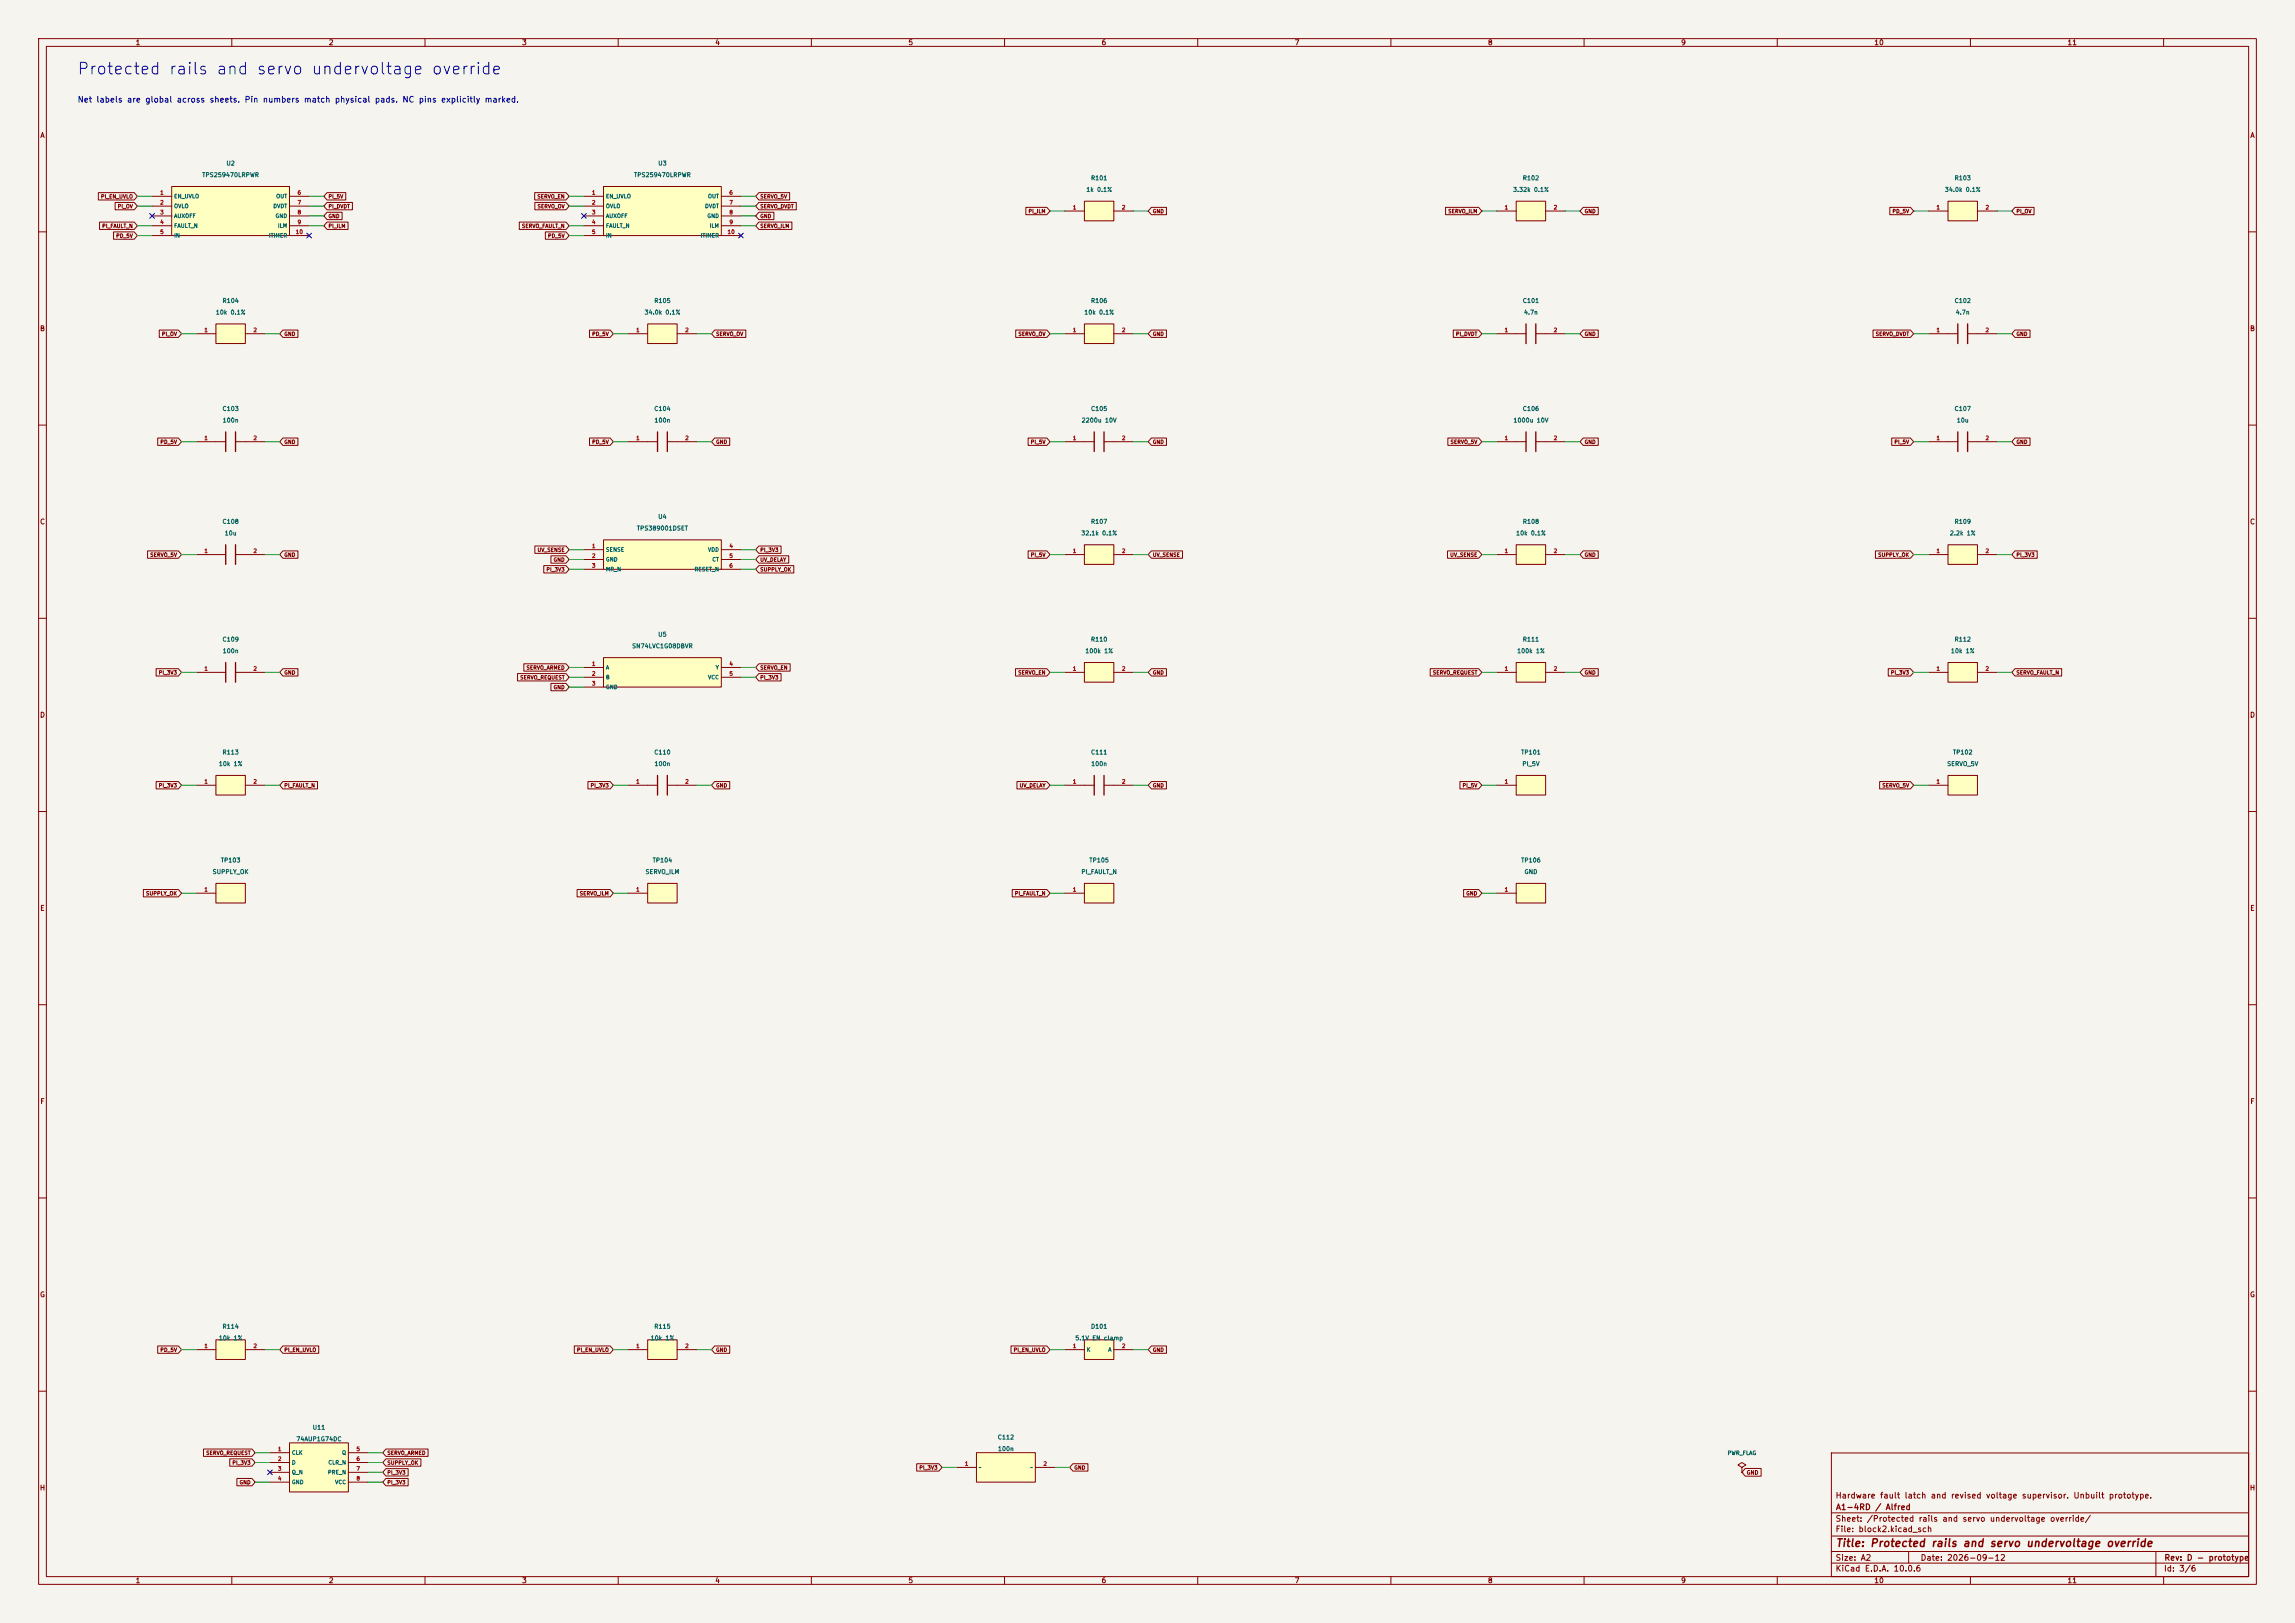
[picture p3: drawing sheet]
<svg xmlns="http://www.w3.org/2000/svg" width="594mm" height="420mm" viewBox="0 0 594 420" stroke-linecap="round" stroke-linejoin="round" font-family="sans-serif">
<defs><g id="words">
<text font-size="3" fill="#0000c2" x="19.8" y="20">Protected rails and servo undervoltage override</text>
<text font-size="2" fill="#840000" x="475" y="400.8">Title: Protected rails and servo undervoltage override</text>
<text font-size="1.5" fill="#0000c2" x="20" y="26.9">Net labels are global across sheets. Pin numbers match physical pads. NC pins explicitly marked.</text>
<g font-size="1.5" fill="#840000">
<text x="475" y="388.1">Hardware fault latch and revised voltage supervisor. Unbuilt prototype.</text>
<text x="475" y="394.1">Sheet: /Protected rails and servo undervoltage override/</text>
<text x="475.1" y="391.1">A1-4RD / Alfred</text>
<text x="475" y="396.8">File: block2.kicad_sch</text>
<text x="475" y="407">KiCad E.D.A. 10.0.6</text>
<text x="475" y="404.2">Size: A2</text>
<text x="497" y="404.2">Date: 2026-09-12</text>
<text x="560" y="407">Id: 3/6</text>
<text x="560.1" y="404.2">Rev: D - prototype</text>
</g>
<g font-size="1.3" fill="#840000">
<text x="35" y="12">1</text>
<text x="85" y="12">2</text>
<text x="135" y="12">3</text>
<text x="185" y="12">4</text>
<text x="235" y="12">5</text>
<text x="285" y="12">6</text>
<text x="335" y="12">7</text>
<text x="385" y="12">8</text>
<text x="435" y="12">9</text>
<text x="485" y="12">10</text>
<text x="535" y="12">11</text>
<text x="10.3" y="36">A</text>
<text x="582.3" y="36">A</text>
<text x="10.2" y="86">B</text>
<text x="582.2" y="86">B</text>
<text x="10.2" y="136">C</text>
<text x="582.2" y="136">C</text>
<text x="10.2" y="186">D</text>
<text x="582.2" y="186">D</text>
<text x="10.3" y="236">E</text>
<text x="582.3" y="236">E</text>
<text x="10.3" y="286">F</text>
<text x="582.3" y="286">F</text>
<text x="10.2" y="336">G</text>
<text x="582.2" y="336">G</text>
<text x="10.2" y="386">H</text>
<text x="582.2" y="386">H</text>
<text x="35" y="410">1</text>
<text x="85" y="410">2</text>
<text x="135" y="410">3</text>
<text x="185" y="410">4</text>
<text x="235" y="410">5</text>
<text x="285" y="410">6</text>
<text x="335" y="410">7</text>
<text x="385" y="410">8</text>
<text x="435" y="410">9</text>
<text x="485" y="410">10</text>
<text x="535" y="410">11</text>
</g>
<g font-size="1.1" fill="#006464">
<text x="52.2" y="46.1">TPS259470LRPWR</text>
<text x="58.5" y="43.1">U2</text>
<text x="164" y="46.1">TPS259470LRPWR</text>
<text x="170.2" y="43.1">U3</text>
<text x="282.2" y="46.9">R101</text>
<text x="394" y="46.9">R102</text>
<text x="505.8" y="46.9">R103</text>
<text x="281" y="49.9">1k 0.1%</text>
<text x="391.5" y="49.9">3.32k 0.1%</text>
<text x="503.3" y="49.9">34.0k 0.1%</text>
<text x="55.7" y="81.7">10k 0.1%</text>
<text x="57.5" y="78.7">R104</text>
<text x="166.7" y="81.7">34.0k 0.1%</text>
<text x="169.2" y="78.7">R105</text>
<text x="280.5" y="81.7">10k 0.1%</text>
<text x="282.2" y="78.7">R106</text>
<text x="394" y="78.7">C101</text>
<text x="394.3" y="81.7">4.7n</text>
<text x="505.8" y="78.7">C102</text>
<text x="506.1" y="81.7">4.7n</text>
<text x="57.5" y="106.6">C103</text>
<text x="169.2" y="106.6">C104</text>
<text x="282.2" y="106.6">C105</text>
<text x="394" y="106.6">C106</text>
<text x="505.8" y="106.6">C107</text>
<text x="57.5" y="109.6">100n</text>
<text x="169.3" y="109.6">100n</text>
<text x="279.8" y="109.6">2200u 10V</text>
<text x="391.6" y="109.6">1000u 10V</text>
<text x="506.3" y="109.6">10u</text>
<text x="57.5" y="135.8">C108</text>
<text x="164.7" y="137.5">TPS389001DSET</text>
<text x="170.2" y="134.5">U4</text>
<text x="282.2" y="135.8">R107</text>
<text x="394" y="135.8">R108</text>
<text x="505.8" y="135.8">R109</text>
<text x="58" y="138.8">10u</text>
<text x="279.7" y="138.8">32.1k 0.1%</text>
<text x="392.3" y="138.8">10k 0.1%</text>
<text x="504.6" y="138.8">2.2k 1%</text>
<text x="57.5" y="166.3">C109</text>
<text x="170.2" y="165">U5</text>
<text x="282.2" y="166.3">R110</text>
<text x="394" y="166.3">R111</text>
<text x="505.8" y="166.3">R112</text>
<text x="57.5" y="169.3">100n</text>
<text x="163.5" y="168">SN74LVC1G08DBVR</text>
<text x="280.8" y="169.3">100k 1%</text>
<text x="392.5" y="169.3">100k 1%</text>
<text x="504.8" y="169.3">10k 1%</text>
<text x="57.5" y="195.5">R113</text>
<text x="169.2" y="195.5">C110</text>
<text x="282.2" y="195.5">C111</text>
<text x="393.6" y="195.5">TP101</text>
<text x="505.3" y="195.5">TP102</text>
<text x="56.5" y="198.5">10k 1%</text>
<text x="169.3" y="198.5">100n</text>
<text x="282.3" y="198.5">100n</text>
<text x="393.9" y="198.5">PI_5V</text>
<text x="503.9" y="198.5">SERVO_5V</text>
<text x="54.9" y="226.4">SUPPLY_OK</text>
<text x="57" y="223.4">TP103</text>
<text x="167" y="226.4">SERVO_ILM</text>
<text x="168.8" y="223.4">TP104</text>
<text x="279.8" y="226.4">PI_FAULT_N</text>
<text x="281.8" y="223.4">TP105</text>
<text x="393.6" y="223.4">TP106</text>
<text x="394.5" y="226.4">GND</text>
<text x="56.5" y="347.1">10k 1%</text>
<text x="57.5" y="344.1">R114</text>
<text x="168.3" y="347.1">10k 1%</text>
<text x="169.2" y="344.1">R115</text>
<text x="278.2" y="347.1">5.1V EN clamp</text>
<text x="282.2" y="344.1">D101</text>
<text x="80.8" y="370.2">U11</text>
<text x="76.6" y="373.2">74AUP1G74DC</text>
<text x="258.1" y="372.8">C112</text>
<text x="258.2" y="375.8">100n</text>
</g>
<g font-size="1" fill="#840000">
<text x="26" y="51.6">PI_EN_UVLO</text>
<text x="84.9" y="51.6">PI_5V</text>
<text x="139" y="51.6">SERVO_EN</text>
<text x="196.7" y="51.6">SERVO_5V</text>
<text x="26.3" y="59.2">PI_FAULT_N</text>
<text x="30.4" y="54.1">PI_OV</text>
<text x="84.9" y="59.2">PI_ILM</text>
<text x="84.9" y="54.1">PI_DVDT</text>
<text x="84.9" y="56.7">GND</text>
<text x="135" y="59.2">SERVO_FAULT_N</text>
<text x="139" y="54.1">SERVO_OV</text>
<text x="196.7" y="54.1">SERVO_DVDT</text>
<text x="196.7" y="59.2">SERVO_ILM</text>
<text x="196.7" y="56.7">GND</text>
<text x="266.1" y="55.4">PI_ILM</text>
<text x="298.3" y="55.4">GND</text>
<text x="374.7" y="55.4">SERVO_ILM</text>
<text x="410" y="55.4">GND</text>
<text x="489.7" y="55.4">PD_5V</text>
<text x="521.8" y="55.4">PI_OV</text>
<text x="30" y="61.7">PD_5V</text>
<text x="141.7" y="61.7">PD_5V</text>
<text x="41.8" y="87.1">PI_OV</text>
<text x="73.5" y="87.1">GND</text>
<text x="153.1" y="87.1">PD_5V</text>
<text x="185.2" y="87.1">SERVO_OV</text>
<text x="263.5" y="87.1">SERVO_OV</text>
<text x="298.3" y="87.1">GND</text>
<text x="376.7" y="87.1">PI_DVDT</text>
<text x="410" y="87.1">GND</text>
<text x="485.4" y="87.1">SERVO_DVDT</text>
<text x="521.8" y="87.1">GND</text>
<text x="41.4" y="115.1">PD_5V</text>
<text x="73.5" y="115.1">GND</text>
<text x="153.1" y="115.1">PD_5V</text>
<text x="185.2" y="115.1">GND</text>
<text x="266.7" y="115.1">PI_5V</text>
<text x="298.3" y="115.1">GND</text>
<text x="375.3" y="115.1">SERVO_5V</text>
<text x="410" y="115.1">GND</text>
<text x="490.2" y="115.1">PI_5V</text>
<text x="521.8" y="115.1">GND</text>
<text x="139" y="143">UV_SENSE</text>
<text x="196.7" y="143">PI_3V3</text>
<text x="38.8" y="144.3">SERVO_5V</text>
<text x="73.5" y="144.3">GND</text>
<text x="141.3" y="148.1">PI_3V3</text>
<text x="143.2" y="145.6">GND</text>
<text x="196.7" y="148.1">SUPPLY_OK</text>
<text x="196.7" y="145.6">UV_DELAY</text>
<text x="266.7" y="144.3">PI_5V</text>
<text x="298.3" y="144.3">UV_SENSE</text>
<text x="375.2" y="144.3">UV_SENSE</text>
<text x="410" y="144.3">GND</text>
<text x="486" y="144.3">SUPPLY_OK</text>
<text x="521.8" y="144.3">PI_3V3</text>
<text x="136.1" y="173.5">SERVO_ARMED</text>
<text x="196.7" y="173.5">SERVO_EN</text>
<text x="41" y="174.8">PI_3V3</text>
<text x="73.5" y="174.8">GND</text>
<text x="134.5" y="176">SERVO_REQUEST</text>
<text x="143.2" y="178.6">GND</text>
<text x="196.7" y="176">PI_3V3</text>
<text x="263.4" y="174.8">SERVO_EN</text>
<text x="298.3" y="174.8">GND</text>
<text x="370.7" y="174.8">SERVO_REQUEST</text>
<text x="410" y="174.8">GND</text>
<text x="489.3" y="174.8">PI_3V3</text>
<text x="521.8" y="174.8">SERVO_FAULT_N</text>
<text x="41" y="204">PI_3V3</text>
<text x="73.5" y="204">PI_FAULT_N</text>
<text x="152.7" y="204">PI_3V3</text>
<text x="185.2" y="204">GND</text>
<text x="263.8" y="204">UV_DELAY</text>
<text x="298.3" y="204">GND</text>
<text x="378.4" y="204">PI_5V</text>
<text x="487.1" y="204">SERVO_5V</text>
<text x="37.7" y="231.9">SUPPLY_OK</text>
<text x="149.9" y="231.9">SERVO_ILM</text>
<text x="262.6" y="231.9">PI_FAULT_N</text>
<text x="379.4" y="231.9">GND</text>
<text x="41.4" y="350">PD_5V</text>
<text x="73.5" y="350">PI_EN_UVLO</text>
<text x="149.2" y="350">PI_EN_UVLO</text>
<text x="185.2" y="350">GND</text>
<text x="262.2" y="350">PI_EN_UVLO</text>
<text x="298.3" y="350">GND</text>
<text x="53.2" y="376.7">SERVO_REQUEST</text>
<text x="100.1" y="376.7">SERVO_ARMED</text>
<text x="60" y="379.2">PI_3V3</text>
<text x="100.1" y="381.8">PI_3V3</text>
<text x="100.1" y="379.2">SUPPLY_OK</text>
<text x="237.8" y="380.5">PI_3V3</text>
<text x="277.9" y="380.5">GND</text>
<text x="452" y="381.8">GND</text>
<text x="61.9" y="384.3">GND</text>
<text x="100.1" y="384.3">PI_3V3</text>
</g>
<g font-size="1" fill="#a90000">
<text x="41.3" y="50.6">1</text>
<text x="41.3" y="53.2">2</text>
<text x="76.9" y="50.6">6</text>
<text x="76.9" y="53.2">7</text>
<text x="153.1" y="50.6">1</text>
<text x="153.1" y="53.2">2</text>
<text x="188.7" y="50.6">6</text>
<text x="188.7" y="53.2">7</text>
<text x="41.3" y="55.7">3</text>
<text x="41.3" y="58.2">4</text>
<text x="76.9" y="55.7">8</text>
<text x="76.9" y="58.2">9</text>
<text x="153.1" y="55.7">3</text>
<text x="153.1" y="58.2">4</text>
<text x="188.7" y="55.7">8</text>
<text x="188.7" y="58.2">9</text>
<text x="277.6" y="54.4">1</text>
<text x="290.3" y="54.4">2</text>
<text x="389.3" y="54.4">1</text>
<text x="402" y="54.4">2</text>
<text x="501.1" y="54.4">1</text>
<text x="513.8" y="54.4">2</text>
<text x="41.3" y="60.8">5</text>
<text x="76.4" y="60.8">10</text>
<text x="153.1" y="60.8">5</text>
<text x="188.2" y="60.8">10</text>
<text x="52.8" y="86.2">1</text>
<text x="65.5" y="86.2">2</text>
<text x="164.5" y="86.2">1</text>
<text x="177.2" y="86.2">2</text>
<text x="277.6" y="86.2">1</text>
<text x="290.3" y="86.2">2</text>
<text x="389.3" y="86.2">1</text>
<text x="402" y="86.2">2</text>
<text x="501.1" y="86.2">1</text>
<text x="513.8" y="86.2">2</text>
<text x="52.8" y="114.1">1</text>
<text x="65.5" y="114.1">2</text>
<text x="164.5" y="114.1">1</text>
<text x="177.2" y="114.1">2</text>
<text x="277.6" y="114.1">1</text>
<text x="290.3" y="114.1">2</text>
<text x="389.3" y="114.1">1</text>
<text x="402" y="114.1">2</text>
<text x="501.1" y="114.1">1</text>
<text x="513.8" y="114.1">2</text>
<text x="52.8" y="143.3">1</text>
<text x="65.5" y="143.3">2</text>
<text x="153.1" y="142.1">1</text>
<text x="188.7" y="142.1">4</text>
<text x="277.6" y="143.3">1</text>
<text x="290.3" y="143.3">2</text>
<text x="389.3" y="143.3">1</text>
<text x="402" y="143.3">2</text>
<text x="501.1" y="143.3">1</text>
<text x="513.8" y="143.3">2</text>
<text x="153.1" y="144.6">2</text>
<text x="153.1" y="147.1">3</text>
<text x="188.7" y="144.6">5</text>
<text x="188.7" y="147.1">6</text>
<text x="52.8" y="173.8">1</text>
<text x="65.5" y="173.8">2</text>
<text x="153.1" y="172.5">1</text>
<text x="188.7" y="172.5">4</text>
<text x="277.6" y="173.8">1</text>
<text x="290.3" y="173.8">2</text>
<text x="389.3" y="173.8">1</text>
<text x="402" y="173.8">2</text>
<text x="501.1" y="173.8">1</text>
<text x="513.8" y="173.8">2</text>
<text x="153.1" y="175.1">2</text>
<text x="153.1" y="177.6">3</text>
<text x="188.7" y="175.1">5</text>
<text x="52.8" y="203">1</text>
<text x="65.5" y="203">2</text>
<text x="164.5" y="203">1</text>
<text x="177.2" y="203">2</text>
<text x="277.6" y="203">1</text>
<text x="290.3" y="203">2</text>
<text x="389.3" y="203">1</text>
<text x="501.1" y="203">1</text>
<text x="52.8" y="231">1</text>
<text x="164.5" y="231">1</text>
<text x="277.6" y="231">1</text>
<text x="389.3" y="231">1</text>
<text x="52.8" y="349.1">1</text>
<text x="65.5" y="349.1">2</text>
<text x="164.5" y="349.1">1</text>
<text x="177.2" y="349.1">2</text>
<text x="277.6" y="349.1">1</text>
<text x="290.3" y="349.1">2</text>
<text x="71.8" y="375.7">1</text>
<text x="92.1" y="375.7">5</text>
<text x="71.8" y="378.3">2</text>
<text x="71.8" y="380.8">3</text>
<text x="71.8" y="383.4">4</text>
<text x="92.1" y="378.3">6</text>
<text x="92.1" y="380.8">7</text>
<text x="92.1" y="383.4">8</text>
<text x="249.6" y="379.5">1</text>
<text x="269.9" y="379.5">2</text>
</g>
<g font-size="1" fill="#006464">
<text x="45" y="51.6">EN_UVLO</text>
<text x="71.4" y="51.6">OUT</text>
<text x="156.7" y="51.6">EN_UVLO</text>
<text x="183.1" y="51.6">OUT</text>
<text x="45" y="54.1">OVLO</text>
<text x="45" y="56.6">AUXOFF</text>
<text x="45" y="59.2">FAULT_N</text>
<text x="70.6" y="54.1">DVDT</text>
<text x="71.2" y="56.6">GND</text>
<text x="71.8" y="59.2">ILM</text>
<text x="156.7" y="54.1">OVLO</text>
<text x="156.7" y="56.6">AUXOFF</text>
<text x="156.7" y="59.2">FAULT_N</text>
<text x="182.4" y="54.1">DVDT</text>
<text x="182.9" y="56.6">GND</text>
<text x="183.6" y="59.2">ILM</text>
<text x="45" y="61.7">IN</text>
<text x="69.5" y="61.7">ITIMER</text>
<text x="156.7" y="61.7">IN</text>
<text x="181.2" y="61.7">ITIMER</text>
<text x="156.7" y="143">SENSE</text>
<text x="183.1" y="143">VDD</text>
<text x="156.7" y="145.5">GND</text>
<text x="156.7" y="148.1">MR_N</text>
<text x="179.7" y="148.1">RESET_N</text>
<text x="184.2" y="145.5">CT</text>
<text x="156.7" y="173.5">A</text>
<text x="185.1" y="173.5">Y</text>
<text x="156.7" y="176">B</text>
<text x="156.7" y="178.6">GND</text>
<text x="183.1" y="176">VCC</text>
<text x="281.2" y="350">K</text>
<text x="286.7" y="350">A</text>
<text x="75.4" y="376.7">CLK</text>
<text x="88.4" y="376.7">Q</text>
<text x="447" y="376.8">PWR_FLAG</text>
<text x="75.4" y="379.2">D</text>
<text x="75.4" y="381.8">Q_N</text>
<text x="84.8" y="381.8">PRE_N</text>
<text x="84.9" y="379.2">CLR_N</text>
<text x="253.2" y="380.5">~</text>
<text x="266.6" y="380.5">~</text>
<text x="75.4" y="384.3">GND</text>
<text x="86.6" y="384.3">VCC</text>
</g>
</g></defs>
<path d="M0 0h594v420h-594z" fill="#f5f4ef" stroke="#f5f4ef" stroke-width=".26"/>
<g fill="none" stroke="#840000" stroke-width=".26">
<path d="M10 10h574v400h-574zM12 12h570v396h-570zM60 10v2M110 10v2M160 10v2M210 10v2M260 10v2M310 10v2M360 10v2M410 10v2M460 10v2M510 10v2"/>
<path d="M560 10v2M10 60h2M582 60h2M10 110h2M582 110h2M10 160h2M582 160h2M10 210h2M162.6 203.2h7.6M172.7 203.2h7.6M582 210h2M10 260h2"/>
<path d="M582 260h2M10 310h2M582 310h2M10 360h2M474 376h108v32h-108zM582 360h2M474 397.5h108M474 391.5h108M60 408v2M110 408v2M160 408v2M210 408v2"/>
<path d="M260 408v2M310 408v2M360 408v2M410 408v2M460 408v2M474 404.5h108M474 401.5h108M494 401.5v3M510 408v2M558 401.5v6.5M560 408v2"/>
</g>
<path d="M170.2 200.7v5M172.7 200.7v5" fill="none" stroke="#840000" stroke-width=".35"/>
<path d="M55.9 83.8h7.6v5.1h-7.6z" fill="#ffffc2"/>
<path d="M50.8 86.4h5.1M55.9 83.8h7.6v5.1h-7.6zM63.5 86.4h5.1M499.1 114.3h7.6M509.3 114.3h7.6" fill="none" stroke="#840000" stroke-width=".26"/>
<path d="M506.7 111.8v5M509.3 111.8v5" fill="none" stroke="#840000" stroke-width=".35"/>
<path d="M280.7 83.8h7.6v5.1h-7.6z" fill="#ffffc2"/>
<path d="M275.6 86.4h5.1M280.7 83.8h7.6v5.1h-7.6zM288.3 86.4h5.1" fill="none" stroke="#840000" stroke-width=".26"/>
<path d="M392.4 52.1h7.6v5.1h-7.6z" fill="#ffffc2"/>
<path d="M387.3 54.6h5.1M392.4 52.1h7.6v5.1h-7.6zM400 54.6h5.1" fill="none" stroke="#840000" stroke-width=".26"/>
<path d="M392.4 200.7h7.6v5h-7.6z" fill="#ffffc2"/>
<path d="M387.3 203.2h5.1M392.4 200.7h7.6v5h-7.6z" fill="none" stroke="#840000" stroke-width=".26"/>
<path d="M392.4 171.5h7.6v5h-7.6z" fill="#ffffc2"/>
<path d="M387.3 86.4h7.7M397.5 86.4h7.6M162.6 114.3h7.6M172.7 114.3h7.6M387.3 174h5.1M392.4 171.5h7.6v5h-7.6zM400 174h5.1" fill="none" stroke="#840000" stroke-width=".26"/>
<path d="M395 83.8v5.1M397.5 83.8v5.1M170.2 111.8v5M172.7 111.8v5" fill="none" stroke="#840000" stroke-width=".35"/>
<path d="M156.2 170.2h30.5v7.6h-30.5z" fill="#ffffc2"/>
<path d="M151.1 172.7h5.1M151.1 175.3h5.1M151.1 177.8h5.1M156.2 170.2h30.5v7.6h-30.5zM186.7 172.7h5.1M186.7 175.3h5.1" fill="none" stroke="#840000" stroke-width=".26"/>
<path d="M280.7 228.6h7.6v5.1h-7.6z" fill="#ffffc2"/>
<path d="M275.6 231.1h5.1M280.7 228.6h7.6v5.1h-7.6z" fill="none" stroke="#840000" stroke-width=".26"/>
<path d="M167.6 228.6h7.7v5.1h-7.7z" fill="#ffffc2"/>
<path d="M162.6 231.1h5M167.6 228.6h7.7v5.1h-7.7z" fill="none" stroke="#840000" stroke-width=".26"/>
<path d="M156.2 139.7h30.5v7.6h-30.5z" fill="#ffffc2"/>
<path d="M156.2 139.7h30.5v7.6h-30.5zM151.1 142.2h5.1M151.1 144.8h5.1M151.1 147.3h5.1M186.7 142.2h5.1M186.7 144.8h5.1M186.7 147.3h5.1" fill="none" stroke="#840000" stroke-width=".26"/>
<path d="M167.6 346.7h7.7v5.1h-7.7z" fill="#ffffc2"/>
<path d="M162.6 349.3h5M167.6 346.7h7.7v5.1h-7.7zM175.3 349.3h5" fill="none" stroke="#840000" stroke-width=".26"/>
<path d="M504.2 52.1h7.6v5.1h-7.6z" fill="#ffffc2"/>
<path d="M499.1 54.6h5.1M504.2 52.1h7.6v5.1h-7.6zM511.8 54.6h5.1M275.6 203.2h7.6M285.7 203.2h7.7" fill="none" stroke="#840000" stroke-width=".26"/>
<path d="M283.2 200.7v5M285.7 200.7v5" fill="none" stroke="#840000" stroke-width=".35"/>
<path d="M280.7 171.5h7.6v5h-7.6z" fill="#ffffc2"/>
<path d="M275.6 174h5.1M280.7 171.5h7.6v5h-7.6zM288.3 174h5.1" fill="none" stroke="#840000" stroke-width=".26"/>
<path d="M156.2 48.3h30.5v12.7h-30.5z" fill="#ffffc2"/>
<path d="M151.1 50.8h5.1M151.1 53.3h5.1M151.1 55.9h5.1M151.1 58.4h5.1M156.2 48.3h30.5v12.7h-30.5zM186.7 50.8h5.1M186.7 53.3h5.1M186.7 55.9h5.1M186.7 58.4h5.1M151.1 61h5.1M186.7 61h5.1" fill="none" stroke="#840000" stroke-width=".26"/>
<path d="M252.7 375.9h15.3v7.6h-15.3z" fill="#ffffc2"/>
<path d="M247.6 379.7h5.1M252.7 375.9h15.3v7.6h-15.3zM268 379.7h5" fill="none" stroke="#840000" stroke-width=".26"/>
<path d="M167.6 83.8h7.7v5.1h-7.7z" fill="#ffffc2"/>
<path d="M162.6 86.4h5M167.6 83.8h7.7v5.1h-7.7zM175.3 86.4h5" fill="none" stroke="#840000" stroke-width=".26"/>
<path d="M55.9 200.7h7.6v5h-7.6z" fill="#ffffc2"/>
<path d="M50.8 203.2h5.1M55.9 200.7h7.6v5h-7.6zM63.5 203.2h5.1" fill="none" stroke="#840000" stroke-width=".26"/>
<path d="M504.2 141h7.6v5.1h-7.6z" fill="#ffffc2"/>
<path d="M499.1 143.5h5.1M504.2 141h7.6v5.1h-7.6zM511.8 143.5h5.1" fill="none" stroke="#840000" stroke-width=".26"/>
<path d="M280.7 346.7h7.6v5.1h-7.6z" fill="#ffffc2"/>
<path d="M275.6 349.3h5.1M280.7 346.7h7.6v5.1h-7.6zM288.3 349.3h5.1" fill="none" stroke="#840000" stroke-width=".26"/>
<path d="M392.4 141h7.6v5.1h-7.6z" fill="#ffffc2"/>
<path d="M387.3 114.3h7.7M397.5 114.3h7.6M387.3 143.5h5.1M392.4 141h7.6v5.1h-7.6zM400 143.5h5.1" fill="none" stroke="#840000" stroke-width=".26"/>
<path d="M395 111.8v5M397.5 111.8v5" fill="none" stroke="#840000" stroke-width=".35"/>
<path d="M74.9 373.4h15.3v12.7h-15.3z" fill="#ffffc2"/>
<path d="M69.8 375.9h5.1M69.8 378.5h5.1M74.9 373.4h15.3v12.7h-15.3zM90.2 375.9h5M90.2 378.5h5M69.8 381h5.1M69.8 383.5h5.1M90.2 381h5M90.2 383.5h5" fill="none" stroke="#840000" stroke-width=".26"/>
<path d="M280.7 52.1h7.6v5.1h-7.6z" fill="#ffffc2"/>
<path d="M275.6 54.6h5.1M280.7 52.1h7.6v5.1h-7.6zM288.3 54.6h5.1M50.8 174h7.6M61 174h7.6" fill="none" stroke="#840000" stroke-width=".26"/>
<path d="M58.4 171.5v5M61 171.5v5" fill="none" stroke="#840000" stroke-width=".35"/>
<path d="M44.4 48.3h30.5v12.7h-30.5z" fill="#ffffc2"/>
<path d="M39.4 50.8h5M39.4 53.3h5M39.4 55.9h5M39.4 58.4h5M44.4 48.3h30.5v12.7h-30.5zM74.9 50.8h5.1M74.9 53.3h5.1M74.9 55.9h5.1M74.9 58.4h5.1M39.4 61h5M74.9 61h5.1" fill="none" stroke="#840000" stroke-width=".26"/>
<path d="M504.2 200.7h7.6v5h-7.6z" fill="#ffffc2"/>
<path d="M50.8 114.3h7.6M61 114.3h7.6M499.1 203.2h5.1M504.2 200.7h7.6v5h-7.6z" fill="none" stroke="#840000" stroke-width=".26"/>
<path d="M58.4 111.8v5M61 111.8v5" fill="none" stroke="#840000" stroke-width=".35"/>
<path d="M504.2 171.5h7.6v5h-7.6z" fill="#ffffc2"/>
<path d="M499.1 86.4h7.6M509.3 86.4h7.6M275.6 114.3h7.6M285.7 114.3h7.7M499.1 174h5.1M504.2 171.5h7.6v5h-7.6zM511.8 174h5.1" fill="none" stroke="#840000" stroke-width=".26"/>
<path d="M506.7 83.8v5.1M509.3 83.8v5.1M283.2 111.8v5M285.7 111.8v5" fill="none" stroke="#840000" stroke-width=".35"/>
<path d="M55.9 346.7h7.6v5.1h-7.6z" fill="#ffffc2"/>
<path d="M50.8 349.3h5.1M55.9 346.7h7.6v5.1h-7.6zM63.5 349.3h5.1" fill="none" stroke="#840000" stroke-width=".26"/>
<path d="M55.9 228.6h7.6v5.1h-7.6z" fill="#ffffc2"/>
<path d="M50.8 231.1h5.1M55.9 228.6h7.6v5.1h-7.6z" fill="none" stroke="#840000" stroke-width=".26"/>
<path d="M280.7 141h7.6v5.1h-7.6z" fill="#ffffc2"/>
<path d="M275.6 143.5h5.1M280.7 141h7.6v5.1h-7.6zM288.3 143.5h5.1" fill="none" stroke="#840000" stroke-width=".26"/>
<path d="M392.4 228.6h7.6v5.1h-7.6z" fill="#ffffc2"/>
<g fill="none" stroke="#840000" stroke-width=".26">
<path d="M25.5 49.8h9.2l.9 1-.9 1h-9.2zM25.8 57.5h8.9l.9 .9-.9 1h-8.9zM29.8 52.4h4.9l.9 .9-.9 1h-4.9zM84.7 57.5h5.4v1.9h-5.4l-.9-1zM84.7 49.8h4.8v2h-4.8l-.9-1zM84.7 52.4h6.5v1.9h-6.5l-.9-1zM84.7 54.9h3.8v1.9h-3.8l-.9-.9zM134.4 57.5h12.1l.8 .9-.8 1h-12.1zM138.4 49.8h8.1l.8 1-.8 1h-8.1zM138.4 52.4h8.1l.8 .9-.8 1h-8.1zM196.4 49.8h8v2h-8l-.8-1zM196.4 52.4h9.7v1.9h-9.7l-.8-1z"/>
<path d="M196.4 57.5h8.6v1.9h-8.6l-.8-1zM196.4 54.9h3.9v1.9h-3.9l-.8-.9zM265.5 53.7h5.4l.9 .9-.9 1h-5.4zM298 53.7h3.9v1.9h-3.9l-.8-1zM374.2 53.7h8.5l.8 .9-.8 1h-8.5zM409.8 53.7h3.9v1.9h-3.9l-.9-1zM489.1 53.7h5.4l.8 .9-.8 1h-5.4zM521.5 53.7h5v1.9h-5l-.8-1zM29.4 60h5.3l.9 1-.9 .9h-5.3zM141.1 60h5.4l.8 1-.8 .9h-5.4zM41.2 85.4h5l.8 1-.8 .9h-5zM73.2 85.4h3.9v1.9h-3.9l-.8-.9z"/>
<path d="M152.6 85.4h5.3l.8 1-.8 .9h-5.3zM185 85.4h8v1.9h-8l-.9-.9zM262.9 85.4h8l.9 1-.9 .9h-8zM298 85.4h3.9v1.9h-3.9l-.8-.9zM376.1 85.4h6.6l.8 1-.8 .9h-6.6zM409.8 85.4h3.9v1.9h-3.9l-.9-.9zM484.8 85.4h9.7l.8 1-.8 .9h-9.7zM521.5 85.4h3.9v1.9h-3.9l-.8-.9zM40.8 113.3h5.4l.8 1-.8 1h-5.4zM73.2 113.3h3.9v2h-3.9l-.8-1zM152.6 113.3h5.3l.8 1-.8 1h-5.3zM185 113.3h3.9v2h-3.9l-.9-1z"/>
<path d="M266.1 113.3h4.8l.9 1-.9 1h-4.8zM298 113.3h3.9v2h-3.9l-.8-1zM374.7 113.3h8l.8 1-.8 1h-8zM409.8 113.3h3.9v2h-3.9l-.9-1zM489.6 113.3h4.9l.8 1-.8 1h-4.9zM521.5 113.3h3.9v2h-3.9l-.8-1zM38.2 142.6h8l.8 .9-.8 1h-8zM50.8 143.5h7.6M61 143.5h7.6M73.2 142.6h3.9v1.9h-3.9l-.8-1zM138.4 141.3h8.1l.8 .9-.8 1h-8.1zM140.7 146.4h5.8l.8 .9-.8 1h-5.8z"/>
<path d="M142.6 143.8h3.9l.8 1-.8 .9h-3.9zM196.4 146.4h9.1v1.9h-9.1l-.8-1zM196.4 143.8h7.7v1.9h-7.7l-.8-.9zM196.4 141.3h5.8v1.9h-5.8l-.8-1zM266.1 142.6h4.8l.9 .9-.9 1h-4.8zM298 142.6h8.1v1.9h-8.1l-.8-1zM374.7 142.6h8l.8 .9-.8 1h-8zM409.8 142.6h3.9v1.9h-3.9l-.9-1zM485.4 142.6h9.1l.8 .9-.8 1h-9.1zM521.5 142.6h5.8v1.9h-5.8l-.8-1zM40.4 173h5.8l.8 1-.8 .9h-5.8zM73.2 173h3.9v1.9h-3.9l-.8-.9z"/>
<path d="M134 174.3h12.5l.8 1-.8 .9h-12.5zM135.6 171.8h10.9l.8 .9-.8 1h-10.9zM142.6 176.8h3.9l.8 1-.8 1h-3.9zM196.4 171.8h8.1v1.9h-8.1l-.8-1zM196.4 174.3h5.8v1.9h-5.8l-.8-.9zM262.8 173h8.1l.9 1-.9 .9h-8.1zM298 173h3.9v1.9h-3.9l-.8-.9zM370.2 173h12.5l.8 1-.8 .9h-12.5zM409.8 173h3.9v1.9h-3.9l-.9-.9zM488.7 173h5.8l.8 1-.8 .9h-5.8zM521.5 173h12.1v1.9h-12.1l-.8-.9zM40.4 202.2h5.8l.8 1-.8 1h-5.8z"/>
<path d="M73.2 202.2h9v2h-9l-.8-1zM152.2 202.2h5.7l.8 1-.8 1h-5.7zM185 202.2h3.9v2h-3.9l-.9-1zM263.2 202.2h7.7l.9 1-.9 1h-7.7zM298 202.2h3.9v2h-3.9l-.8-1zM377.9 202.2h4.8l.8 1-.8 1h-4.8zM486.5 202.2h8l.8 1-.8 1h-8zM37.1 230.2h9.1l.8 .9-.8 1h-9.1zM149.4 230.2h8.5l.8 .9-.8 1h-8.5zM262 230.2h8.9l.9 .9-.9 1h-8.9zM378.8 230.2h3.9l.8 .9-.8 1h-3.9zM387.3 231.1h5.1"/>
<path d="M392.4 228.6h7.6v5.1h-7.6zM40.8 348.3h5.4l.8 1-.8 .9h-5.4zM73.2 348.3h9.3v1.9h-9.3l-.8-.9zM148.6 348.3h9.3l.8 1-.8 .9h-9.3zM185 348.3h3.9v1.9h-3.9l-.9-.9zM261.7 348.3h9.2l.9 1-.9 .9h-9.2zM298 348.3h3.9v1.9h-3.9l-.8-.9zM52.7 375h12.5l.8 .9-.8 1h-12.5zM59.5 377.5h5.7l.8 1-.8 .9h-5.7zM99.9 375h10.9v1.9h-10.9l-.8-1zM99.9 377.5h9v1.9h-9l-.8-.9zM237.3 378.8h5.7l.8 .9-.8 1h-5.7z"/>
<path d="M277.7 378.8h3.9v1.9h-3.9l-.8-1zM450.8 379.7l1.1-.6-1.1-.6-1 .6 1 .6v1.3M451.7 380h4.1v2h-4.1l-.9-1zM61.3 382.6h3.9l.8 .9-.8 1h-3.9zM99.9 380h5.7v2h-5.7l-.8-1zM99.9 382.6h5.7v1.9h-5.7l-.8-1zM450.8 381h.1"/>
</g>
<path d="M58.4 141v5.1M61 141v5.1" fill="none" stroke="#840000" stroke-width=".35"/>
<g fill="none" stroke="#009600" stroke-width=".26">
<path d="M35.6 58.4h3.8M35.6 53.3h3.8M35.6 50.8h3.8M80 58.4h3.8M80 55.9h3.8M80 53.3h3.8M80 50.8h3.8M147.3 58.4h3.8M147.3 53.3h3.8M147.3 50.8h3.8M191.8 58.4h3.8M191.8 55.9h3.8"/>
<path d="M191.8 53.3h3.8M191.8 50.8h3.8M271.8 54.6h3.8M293.4 54.6h3.8M383.5 54.6h3.8M405.1 54.6h3.8M495.3 54.6h3.8M516.9 54.6h3.8M35.6 61h3.8M147.3 61h3.8M47 86.4h3.8M68.6 86.4h3.8"/>
<path d="M158.7 86.4h3.9M180.3 86.4h3.8M271.8 86.4h3.8M293.4 86.4h3.8M383.5 86.4h3.8M405.1 86.4h3.8M495.3 86.4h3.8M516.9 86.4h3.8M47 114.3h3.8M68.6 114.3h3.8M158.7 114.3h3.9M180.3 114.3h3.8"/>
<path d="M271.8 114.3h3.8M293.4 114.3h3.8M383.5 114.3h3.8M405.1 114.3h3.8M495.3 114.3h3.8M516.9 114.3h3.8M47 143.5h3.8M68.6 143.5h3.8M147.3 147.3h3.8M147.3 142.2h3.8M147.3 144.8h3.8M191.8 147.3h3.8"/>
<path d="M191.8 142.2h3.8M191.8 144.8h3.8M271.8 143.5h3.8M293.4 143.5h3.8M383.5 143.5h3.8M405.1 143.5h3.8M495.3 143.5h3.8M516.9 143.5h3.8M47 174h3.8M68.6 174h3.8M147.3 172.7h3.8M147.3 175.3h3.8"/>
<path d="M147.3 177.8h3.8M191.8 172.7h3.8M191.8 175.3h3.8M271.8 174h3.8M293.4 174h3.8M383.5 174h3.8M405.1 174h3.8M495.3 174h3.8M516.9 174h3.8M47 203.2h3.8M68.6 203.2h3.8M158.7 203.2h3.9"/>
<path d="M180.3 203.2h3.8M271.8 203.2h3.8M293.4 203.2h3.8M383.5 203.2h3.8M495.3 203.2h3.8M47 231.1h3.8M158.7 231.1h3.9M271.8 231.1h3.8M383.5 231.1h3.8M47 349.3h3.8M68.6 349.3h3.8M158.7 349.3h3.9"/>
<path d="M180.3 349.3h3.8M271.8 349.3h3.8M293.4 349.3h3.8M66 378.5h3.8M66 375.9h3.8M95.2 378.5h3.9M95.2 375.9h3.9M243.8 379.7h3.8M273 379.7h3.9M66 383.5h3.8M95.2 381h3.9M95.2 383.5h3.9"/>
</g>
<path d="M38.8 55.3l1.2 1.2M40 55.3l-1.2 1.2M150.5 55.3l1.2 1.2M151.7 55.3l-1.2 1.2M79.4 60.4l1.2 1.2M80.6 60.4l-1.2 1.2M191.2 60.4l1.2 1.2M192.4 60.4l-1.2 1.2M69.2 380.4l1.3 1.2M70.5 380.4l-1.3 1.2" fill="none" stroke="#000084" stroke-width=".26"/>
<use href="#words"/>
</svg>
